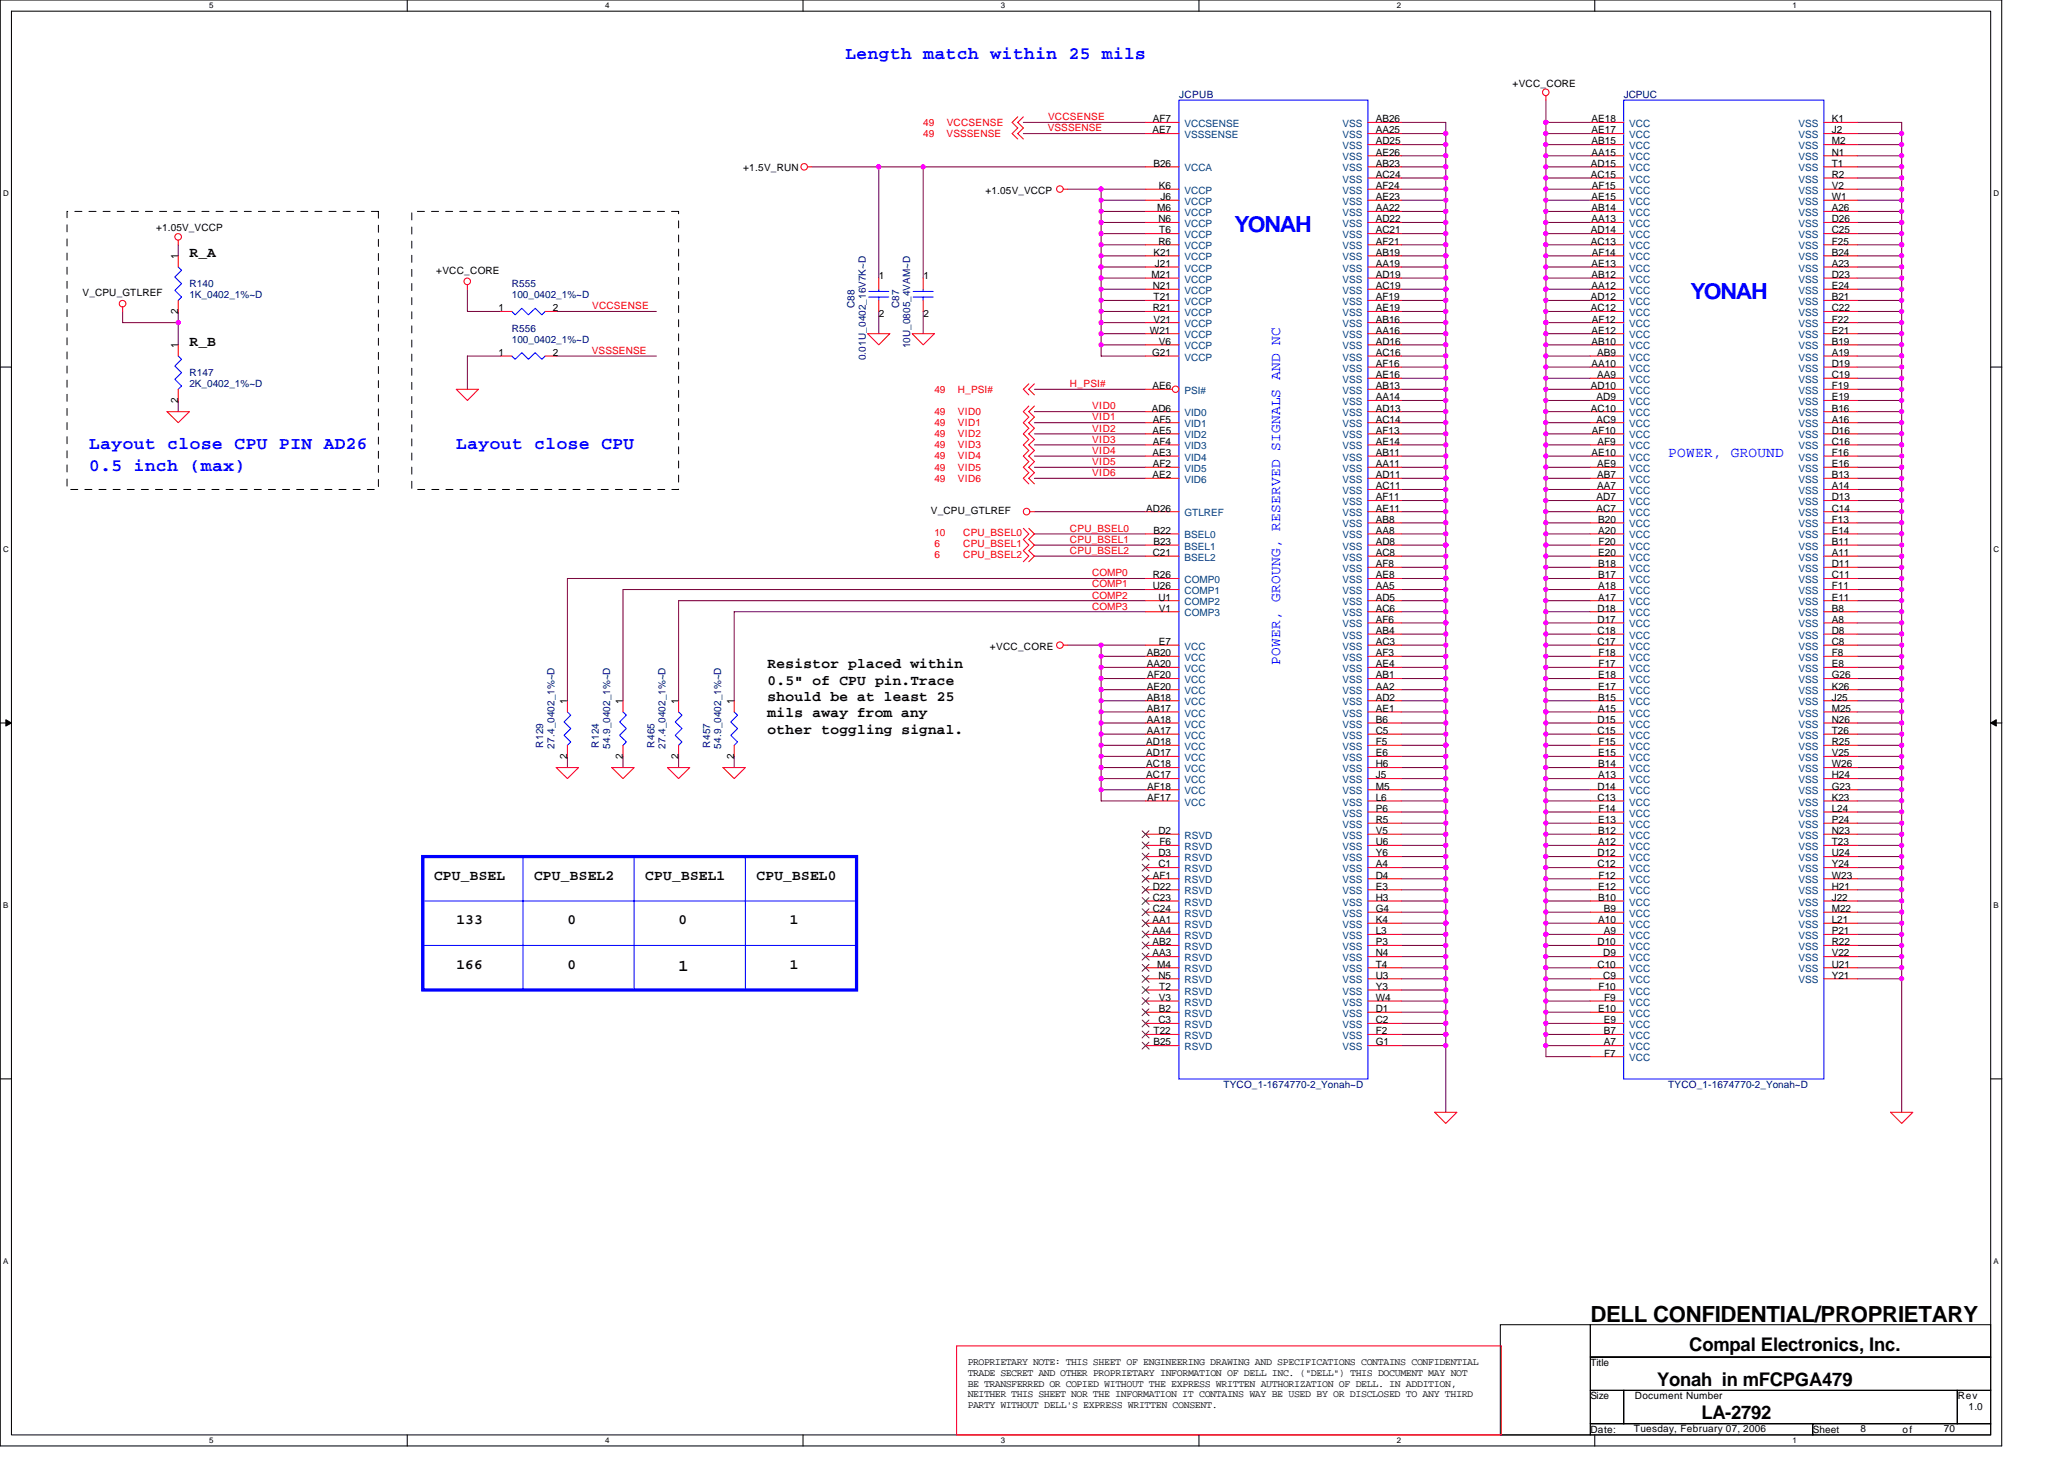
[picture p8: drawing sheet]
<svg xmlns="http://www.w3.org/2000/svg" width="297mm" height="210mm" viewBox="0 0 297 210" stroke-linecap="round" stroke-linejoin="round" font-family="sans-serif">
<defs><g id="words">
<g font-size="3.2" fill="#00f">
<text x="177.7" y="33.4">YONAH</text>
<text x="243.3" y="43">YONAH</text>
</g>
<text font-size="3.2" x="228.9" y="190.2">DELL CONFIDENTIAL/PROPRIETARY</text>
<g font-size="2.7">
<text x="243.1" y="194.4">Compal Electronics, Inc.</text>
<text x="238.5" y="199.3">Yonah in mFCPGA479</text>
<text x="244.9" y="204.2">LA-2792</text>
</g>
<g font-size="2.5" fill="#00f">
<text x="121.7" y="8.6">Length match within 25 mils</text>
<text x="12.8" y="64.6">Layout close CPU PIN AD26</text>
<text x="65.7" y="64.6">Layout close CPU</text>
<text x="12.8" y="67.8">0.5 inch (max)</text>
</g>
<text font-size="2.4" x="97.7" y="139.6">1</text>
<g font-size="2.1">
<text x="27.3" y="37">R_A</text>
<text x="27.3" y="49.7">R_B</text>
<text x="110.5" y="96.2">Resistor placed within</text>
<text x="110.5" y="98.5">0.5&quot; of CPU pin.Trace</text>
<text x="110.5" y="100.9">should be at least 25</text>
<text x="110.5" y="103.2">mils away from any</text>
<text x="110.5" y="105.6">other toggling signal.</text>
<text x="62.5" y="126.6">CPU_BSEL</text>
<text x="76.9" y="126.6">CPU_BSEL2</text>
<text x="92.9" y="126.6">CPU_BSEL1</text>
<text x="108.9" y="126.6">CPU_BSEL0</text>
<text x="65.7" y="133">133</text>
<text x="81.7" y="133">0</text>
<text x="97.7" y="133">0</text>
<text x="113.7" y="133">1</text>
<text x="65.7" y="139.4">166</text>
<text x="81.7" y="139.4">0</text>
<text x="113.7" y="139.4">1</text>
</g>
<g font-size="2.1" fill="#00f">
<text x="240.1" y="65.7">POWER, GROUND</text>
<text x="184.3" y="95.7" transform="rotate(-90 184.3 95.7)">POWER, GROUNG, RESERVED SIGNALS AND NC</text>
</g>
<g font-size="1.4" fill="#f00">
<text x="150.8" y="17.3">VCCSENSE</text>
<text x="132.9" y="19.7">49</text>
<text x="132.9" y="18.1">49</text>
<text x="136.2" y="19.7">VSSSENSE</text>
<text x="136.2" y="18.1">VCCSENSE</text>
<text x="150.8" y="18.9">VSSSENSE</text>
<text x="85.2" y="44.5">VCCSENSE</text>
<text x="85.2" y="50.9">VSSSENSE</text>
<text x="134.5" y="56.5">49</text>
<text x="134.5" y="59.7">49</text>
<text x="137.8" y="56.5">H_PSI#</text>
<text x="137.8" y="59.7">VID0</text>
<text x="154" y="55.7">H_PSI#</text>
<text x="157.2" y="58.9">VID0</text>
<text x="134.5" y="61.3">49</text>
<text x="134.5" y="62.9">49</text>
<text x="134.5" y="64.5">49</text>
<text x="137.8" y="61.3">VID1</text>
<text x="137.8" y="62.9">VID2</text>
<text x="137.8" y="64.5">VID3</text>
<text x="157.2" y="60.5">VID1</text>
<text x="157.2" y="63.7">VID3</text>
<text x="157.2" y="65.3">VID4</text>
<text x="157.2" y="62.1">VID2</text>
<text x="134.5" y="66.1">49</text>
<text x="134.5" y="67.7">49</text>
<text x="134.5" y="69.3">49</text>
<text x="137.8" y="66.1">VID4</text>
<text x="137.8" y="67.7">VID5</text>
<text x="137.8" y="69.3">VID6</text>
<text x="157.2" y="66.9">VID5</text>
<text x="157.2" y="68.5">VID6</text>
<text x="134.5" y="77.2">10</text>
<text x="138.6" y="77.2">CPU_BSEL0</text>
<text x="154" y="76.5">CPU_BSEL0</text>
<text x="134.5" y="78.7">6</text>
<text x="134.5" y="80.3">6</text>
<text x="138.6" y="78.7">CPU_BSEL1</text>
<text x="138.6" y="80.3">CPU_BSEL2</text>
<text x="154" y="78.1">CPU_BSEL1</text>
<text x="154" y="79.7">CPU_BSEL2</text>
<text x="157.2" y="82.9">COMP0</text>
<text x="157.2" y="87.7">COMP3</text>
<text x="157.2" y="86.1">COMP2</text>
<text x="157.2" y="84.5">COMP1</text>
</g>
<g font-size="1.4">
<text x="165.9" y="17.6">AF7</text>
<text x="198" y="17.6">AB26</text>
<text x="217.7" y="12.5">+VCC_CORE</text>
<text x="229" y="17.6">AE18</text>
<text x="263.6" y="17.6">K1</text>
<text x="165.8" y="19.2">AE7</text>
<text x="166" y="24">B26</text>
<text x="198" y="19.2">AA25</text>
<text x="198" y="20.8">AD25</text>
<text x="198" y="22.4">AE26</text>
<text x="198" y="24">AB23</text>
<text x="229" y="24">AD15</text>
<text x="229" y="19.2">AE17</text>
<text x="229" y="20.8">AB15</text>
<text x="229" y="22.4">AA15</text>
<text x="263.6" y="19.2">J2</text>
<text x="263.6" y="20.8">M2</text>
<text x="263.6" y="22.4">N1</text>
<text x="263.6" y="24">T1</text>
<text x="106.9" y="24.7">+1.5V_RUN</text>
<text x="141.8" y="27.9">+1.05V_VCCP</text>
<text x="166.8" y="27.2">K6</text>
<text x="167" y="28.8">J6</text>
<text x="198" y="25.6">AC24</text>
<text x="198" y="27.2">AF24</text>
<text x="198" y="28.8">AE23</text>
<text x="229" y="25.6">AC15</text>
<text x="229" y="28.8">AE15</text>
<text x="229.1" y="27.2">AF15</text>
<text x="263.6" y="25.6">R2</text>
<text x="263.6" y="27.2">V2</text>
<text x="263.6" y="28.8">W1</text>
<text x="22.5" y="33.3">+1.05V_VCCP</text>
<text x="166.5" y="30.4">M6</text>
<text x="166.7" y="32">N6</text>
<text x="166.7" y="35.2">R6</text>
<text x="166.8" y="33.6">T6</text>
<text x="198" y="30.4">AA22</text>
<text x="198" y="32">AD22</text>
<text x="198" y="33.6">AC21</text>
<text x="198" y="35.2">AF21</text>
<text x="229" y="33.6">AD14</text>
<text x="229" y="35.2">AC13</text>
<text x="229" y="30.4">AB14</text>
<text x="229" y="32">AA13</text>
<text x="263.6" y="30.4">A26</text>
<text x="263.6" y="32">D26</text>
<text x="263.6" y="33.6">C25</text>
<text x="263.6" y="35.2">F25</text>
<text x="25.6" y="37.3" transform="rotate(-90 25.6 37.3)">1</text>
<text x="62.8" y="39.4">+VCC_CORE</text>
<text x="126.5" y="40.2">1</text>
<text x="132.9" y="40.2">1</text>
<text x="165.7" y="40">M21</text>
<text x="165.9" y="41.6">N21</text>
<text x="166" y="36.8">K21</text>
<text x="166.2" y="38.4">J21</text>
<text x="198" y="36.8">AB19</text>
<text x="198" y="38.4">AA19</text>
<text x="198" y="40">AD19</text>
<text x="198" y="41.6">AC19</text>
<text x="229" y="38.4">AE13</text>
<text x="229" y="40">AB12</text>
<text x="229" y="41.6">AA12</text>
<text x="229.1" y="36.8">AF14</text>
<text x="263.6" y="36.8">B24</text>
<text x="263.6" y="38.4">A23</text>
<text x="263.6" y="40">D23</text>
<text x="263.6" y="41.6">E24</text>
<text x="11.9" y="42.6">V_CPU_GTLREF</text>
<text x="25.6" y="45.1" transform="rotate(-90 25.6 45.1)">2</text>
<text x="71.7" y="44.8">1</text>
<text x="79.6" y="44.8">2</text>
<text x="126.5" y="45.6">2</text>
<text x="132.9" y="45.6">2</text>
<text x="165.5" y="48">W21</text>
<text x="165.9" y="44.8">R21</text>
<text x="166" y="46.4">V21</text>
<text x="166" y="43.2">T21</text>
<text x="198" y="43.2">AF19</text>
<text x="198" y="44.8">AE19</text>
<text x="198" y="46.4">AB16</text>
<text x="198" y="48">AA16</text>
<text x="229" y="43.2">AD12</text>
<text x="229" y="44.8">AC12</text>
<text x="229" y="48">AE12</text>
<text x="229.1" y="46.4">AF12</text>
<text x="263.6" y="43.2">B21</text>
<text x="263.6" y="44.8">C22</text>
<text x="263.6" y="46.4">F22</text>
<text x="263.6" y="48">E21</text>
<text x="25.6" y="50.1" transform="rotate(-90 25.6 50.1)">1</text>
<text x="71.7" y="51.2">1</text>
<text x="79.6" y="51.2">2</text>
<text x="165.8" y="51.2">G21</text>
<text x="166.8" y="49.6">V6</text>
<text x="198" y="49.6">AD16</text>
<text x="198" y="51.2">AC16</text>
<text x="198" y="52.8">AF16</text>
<text x="229" y="49.6">AB10</text>
<text x="229" y="52.8">AA10</text>
<text x="229.8" y="51.2">AB9</text>
<text x="263.6" y="49.6">B19</text>
<text x="263.6" y="51.2">A19</text>
<text x="263.6" y="52.8">D19</text>
<text x="25.6" y="57.9" transform="rotate(-90 25.6 57.9)">2</text>
<text x="165.8" y="59.2">AD6</text>
<text x="165.8" y="56">AE6</text>
<text x="198" y="54.4">AE16</text>
<text x="198" y="56">AB13</text>
<text x="198" y="57.6">AA14</text>
<text x="198" y="59.2">AD13</text>
<text x="229" y="56">AD10</text>
<text x="229" y="59.2">AC10</text>
<text x="229.8" y="57.6">AD9</text>
<text x="229.8" y="54.4">AA9</text>
<text x="263.6" y="54.4">C19</text>
<text x="263.6" y="56">F19</text>
<text x="263.6" y="57.6">E19</text>
<text x="263.6" y="59.2">B16</text>
<text x="165.8" y="62.4">AE5</text>
<text x="165.8" y="65.6">AE3</text>
<text x="165.9" y="60.8">AF5</text>
<text x="165.9" y="64">AF4</text>
<text x="198" y="60.8">AC14</text>
<text x="198" y="62.4">AF13</text>
<text x="198" y="64">AE14</text>
<text x="198" y="65.6">AB11</text>
<text x="229" y="65.6">AE10</text>
<text x="229.1" y="62.4">AF10</text>
<text x="229.8" y="60.8">AC9</text>
<text x="229.9" y="64">AF9</text>
<text x="263.6" y="60.8">A16</text>
<text x="263.6" y="62.4">D16</text>
<text x="263.6" y="64">C16</text>
<text x="263.6" y="65.6">F16</text>
<text x="165.8" y="68.8">AE2</text>
<text x="165.9" y="67.2">AF2</text>
<text x="198" y="67.2">AA11</text>
<text x="198" y="68.8">AD11</text>
<text x="198" y="70.4">AC11</text>
<text x="198" y="72">AF11</text>
<text x="229.8" y="72">AD7</text>
<text x="229.8" y="67.2">AE9</text>
<text x="229.8" y="68.8">AB7</text>
<text x="229.8" y="70.4">AA7</text>
<text x="263.6" y="67.2">E16</text>
<text x="263.6" y="68.8">B13</text>
<text x="263.6" y="70.4">A14</text>
<text x="263.6" y="72">D13</text>
<text x="134" y="74">V_CPU_GTLREF</text>
<text x="164.9" y="73.6">AD26</text>
<text x="166" y="76.8">B22</text>
<text x="198" y="73.6">AE11</text>
<text x="198" y="75.2">AB8</text>
<text x="198" y="76.8">AA8</text>
<text x="229.8" y="73.6">AC7</text>
<text x="230" y="75.2">B20</text>
<text x="230" y="76.8">A20</text>
<text x="263.6" y="73.6">C14</text>
<text x="263.6" y="75.2">F13</text>
<text x="263.6" y="76.8">E14</text>
<text x="165.9" y="80">C21</text>
<text x="165.9" y="83.2">R26</text>
<text x="166" y="78.4">B23</text>
<text x="198" y="78.4">AD8</text>
<text x="198" y="80">AC8</text>
<text x="198" y="81.6">AF8</text>
<text x="198" y="83.2">AE8</text>
<text x="230" y="80">E20</text>
<text x="230" y="81.6">B18</text>
<text x="230" y="83.2">B17</text>
<text x="230.1" y="78.4">F20</text>
<text x="263.6" y="78.4">B11</text>
<text x="263.6" y="80">A11</text>
<text x="263.6" y="81.6">D11</text>
<text x="263.6" y="83.2">C11</text>
<text x="165.9" y="84.8">U26</text>
<text x="166.7" y="86.4">U1</text>
<text x="166.8" y="88">V1</text>
<text x="198" y="84.8">AA5</text>
<text x="198" y="86.4">AD5</text>
<text x="198" y="88">AC6</text>
<text x="198" y="89.6">AF6</text>
<text x="229.9" y="88">D18</text>
<text x="229.9" y="89.6">D17</text>
<text x="230" y="84.8">A18</text>
<text x="230" y="86.4">A17</text>
<text x="263.6" y="84.8">F11</text>
<text x="263.6" y="86.4">E11</text>
<text x="263.6" y="88">B8</text>
<text x="263.6" y="89.6">A8</text>
<text x="142.5" y="93.5">+VCC_CORE</text>
<text x="165" y="94.4">AB20</text>
<text x="165" y="96">AA20</text>
<text x="166.8" y="92.8">E7</text>
<text x="198" y="91.2">AB4</text>
<text x="198" y="92.8">AC3</text>
<text x="198" y="94.4">AF3</text>
<text x="198" y="96">AE4</text>
<text x="229.9" y="91.2">C18</text>
<text x="229.9" y="92.8">C17</text>
<text x="230.1" y="94.4">F18</text>
<text x="230.1" y="96">F17</text>
<text x="263.6" y="91.2">D8</text>
<text x="263.6" y="92.8">C8</text>
<text x="263.6" y="94.4">F8</text>
<text x="263.6" y="96">E8</text>
<text x="81.6" y="101.3" transform="rotate(-90 81.6 101.3)">1</text>
<text x="89.6" y="101.3" transform="rotate(-90 89.6 101.3)">1</text>
<text x="97.6" y="101.3" transform="rotate(-90 97.6 101.3)">1</text>
<text x="105.6" y="101.3" transform="rotate(-90 105.6 101.3)">1</text>
<text x="165" y="99.2">AE20</text>
<text x="165" y="100.8">AB18</text>
<text x="165.1" y="97.6">AF20</text>
<text x="198" y="97.6">AB1</text>
<text x="198" y="99.2">AA2</text>
<text x="198" y="100.8">AD2</text>
<text x="230" y="97.6">E18</text>
<text x="230" y="99.2">E17</text>
<text x="230" y="100.8">B15</text>
<text x="263.6" y="97.6">G26</text>
<text x="263.6" y="99.2">K26</text>
<text x="263.6" y="100.8">J25</text>
<text x="164.9" y="107.2">AD18</text>
<text x="165" y="102.4">AB17</text>
<text x="165" y="104">AA18</text>
<text x="165" y="105.6">AA17</text>
<text x="198" y="102.4">AE1</text>
<text x="198" y="104">B6</text>
<text x="198" y="105.6">C5</text>
<text x="198" y="107.2">F5</text>
<text x="229.9" y="104">D15</text>
<text x="229.9" y="105.6">C15</text>
<text x="230" y="102.4">A15</text>
<text x="230.1" y="107.2">F15</text>
<text x="263.6" y="102.4">M25</text>
<text x="263.6" y="104">N26</text>
<text x="263.6" y="105.6">T26</text>
<text x="263.6" y="107.2">R25</text>
<text x="81.6" y="109.2" transform="rotate(-90 81.6 109.2)">2</text>
<text x="89.6" y="109.2" transform="rotate(-90 89.6 109.2)">2</text>
<text x="97.6" y="109.2" transform="rotate(-90 97.6 109.2)">2</text>
<text x="105.6" y="109.2" transform="rotate(-90 105.6 109.2)">2</text>
<text x="164.9" y="108.8">AD17</text>
<text x="164.9" y="110.4">AC18</text>
<text x="164.9" y="112">AC17</text>
<text x="165.1" y="113.6">AF18</text>
<text x="198" y="108.8">E6</text>
<text x="198" y="110.4">H6</text>
<text x="198" y="112">J5</text>
<text x="198" y="113.6">M5</text>
<text x="229.9" y="113.6">D14</text>
<text x="230" y="108.8">E15</text>
<text x="230" y="110.4">B14</text>
<text x="230" y="112">A13</text>
<text x="263.6" y="108.8">V25</text>
<text x="263.6" y="110.4">W26</text>
<text x="263.6" y="112">H24</text>
<text x="263.6" y="113.6">G23</text>
<text x="165.1" y="115.2">AF17</text>
<text x="166.7" y="120">D2</text>
<text x="198" y="115.2">L6</text>
<text x="198" y="116.8">P6</text>
<text x="198" y="118.4">R5</text>
<text x="198" y="120">V5</text>
<text x="229.9" y="115.2">C13</text>
<text x="230" y="118.4">E13</text>
<text x="230" y="120">B12</text>
<text x="230.1" y="116.8">F14</text>
<text x="263.6" y="115.2">K23</text>
<text x="263.6" y="116.8">L24</text>
<text x="263.6" y="118.4">P24</text>
<text x="263.6" y="120">N23</text>
<text x="166.7" y="123.2">D3</text>
<text x="166.7" y="124.8">C1</text>
<text x="166.9" y="121.6">F6</text>
<text x="198" y="121.6">U6</text>
<text x="198" y="123.2">Y6</text>
<text x="198" y="124.8">A4</text>
<text x="229.9" y="123.2">D12</text>
<text x="229.9" y="124.8">C12</text>
<text x="230" y="121.6">A12</text>
<text x="263.6" y="121.6">T23</text>
<text x="263.6" y="123.2">U24</text>
<text x="263.6" y="124.8">Y24</text>
<text x="165.9" y="129.6">C23</text>
<text x="165.9" y="131.2">C24</text>
<text x="165.9" y="126.4">AF1</text>
<text x="165.9" y="128">D22</text>
<text x="198" y="126.4">D4</text>
<text x="198" y="128">E3</text>
<text x="198" y="129.6">H3</text>
<text x="198" y="131.2">G4</text>
<text x="230" y="128">E12</text>
<text x="230" y="129.6">B10</text>
<text x="230.1" y="126.4">F12</text>
<text x="230.8" y="131.2">B9</text>
<text x="263.6" y="126.4">W23</text>
<text x="263.6" y="128">H21</text>
<text x="263.6" y="129.6">J22</text>
<text x="263.6" y="131.2">M22</text>
<text x="165.8" y="132.8">AA1</text>
<text x="165.8" y="134.4">AA4</text>
<text x="165.8" y="136">AB2</text>
<text x="165.8" y="137.6">AA3</text>
<text x="198" y="132.8">K4</text>
<text x="198" y="134.4">L3</text>
<text x="198" y="136">P3</text>
<text x="198" y="137.6">N4</text>
<text x="229.9" y="136">D10</text>
<text x="230" y="132.8">A10</text>
<text x="230.7" y="137.6">D9</text>
<text x="230.8" y="134.4">A9</text>
<text x="263.6" y="132.8">L21</text>
<text x="263.6" y="134.4">P21</text>
<text x="263.6" y="136">R22</text>
<text x="263.6" y="137.6">V22</text>
<text x="166.5" y="139.2">M4</text>
<text x="166.7" y="140.8">N5</text>
<text x="166.8" y="144">V3</text>
<text x="166.8" y="142.4">T2</text>
<text x="198" y="139.2">T4</text>
<text x="198" y="140.8">U3</text>
<text x="198" y="142.4">Y3</text>
<text x="198" y="144">W4</text>
<text x="229.9" y="139.2">C10</text>
<text x="230.1" y="142.4">F10</text>
<text x="230.7" y="140.8">C9</text>
<text x="230.9" y="144">F9</text>
<text x="263.6" y="139.2">U21</text>
<text x="263.6" y="140.8">Y21</text>
<text x="166" y="148.8">T22</text>
<text x="166.7" y="147.2">C3</text>
<text x="166.8" y="145.6">B2</text>
<text x="198" y="145.6">D1</text>
<text x="198" y="147.2">C2</text>
<text x="198" y="148.8">F2</text>
<text x="230" y="145.6">E10</text>
<text x="230.8" y="147.2">E9</text>
<text x="230.8" y="148.8">B7</text>
<text x="166" y="150.4">B25</text>
<text x="198" y="150.4">G1</text>
<text x="230.8" y="150.4">A7</text>
<text x="230.9" y="152">F7</text>
<text x="139.3" y="196.4">PROPRIETARY NOTE: THIS SHEET OF ENGINEERING DRAWING AND SPECIFICATIONS CONTAINS CONFIDENTIAL</text>
<text x="139.3" y="197.9">TRADE SECRET AND OTHER PROPRIETARY INFORMATION OF DELL INC. (&quot;DELL&quot;) THIS DOCUMENT MAY NOT</text>
<text x="228.9" y="196.5">Title</text>
<text x="139.3" y="199.5">BE TRANSFERRED OR COPIED WITHOUT THE EXPRESS WRITTEN AUTHORIZATION OF DELL. IN ADDITION,</text>
<text x="139.3" y="201">NEITHER THIS SHEET NOR THE INFORMATION IT CONTAINS WAY BE USED BY OR DISCLOSED TO ANY THIRD</text>
<text x="139.3" y="202.6">PARTY WITHOUT DELL'S EXPRESS WRITTEN CONSENT.</text>
<text x="228.9" y="201.3">Size</text>
<text x="235.3" y="201.3">Document Number</text>
<text x="281.7" y="201.3">Rev</text>
<text x="283.3" y="202.9">1.0</text>
<text x="228.9" y="206.1">Date:</text>
<text x="235.1" y="206">Tuesday, February 07, 2006</text>
<text x="260.9" y="206.1">Sheet</text>
<text x="267.8" y="206">8</text>
<text x="273.8" y="206.1">of</text>
<text x="279.8" y="206">70</text>
</g>
<g font-size="1.4" fill="#000080">
<text x="169.7" y="14.1">JCPUB</text>
<text x="233.7" y="14.1">JCPUC</text>
<text x="27.3" y="41.3">R140</text>
<text x="73.7" y="41.3">R555</text>
<text x="27.3" y="42.9">1K_0402_1%~D</text>
<text x="73.7" y="42.9">100_0402_1%~D</text>
<text x="73.7" y="47.7">R556</text>
<text x="123" y="44.3" transform="rotate(-90 123 44.3)">C88</text>
<text x="129.4" y="44.3" transform="rotate(-90 129.4 44.3)">C87</text>
<text x="73.7" y="49.3">100_0402_1%~D</text>
<text x="124.6" y="51.9" transform="rotate(-90 124.6 51.9)">0.01U_0402_16V7K~D</text>
<text x="131" y="50.1" transform="rotate(-90 131 50.1)">10U_0805_4VAM~D</text>
<text x="27.3" y="54.1">R147</text>
<text x="27.3" y="55.7">2K_0402_1%~D</text>
<text x="78.2" y="107.5" transform="rotate(-90 78.2 107.5)">R129</text>
<text x="79.8" y="107.7" transform="rotate(-90 79.8 107.7)">27.4_0402_1%~D</text>
<text x="86.2" y="107.5" transform="rotate(-90 86.2 107.5)">R124</text>
<text x="87.8" y="107.7" transform="rotate(-90 87.8 107.7)">54.9_0402_1%~D</text>
<text x="94.2" y="107.5" transform="rotate(-90 94.2 107.5)">R465</text>
<text x="95.8" y="107.7" transform="rotate(-90 95.8 107.7)">27.4_0402_1%~D</text>
<text x="102.2" y="107.5" transform="rotate(-90 102.2 107.5)">R457</text>
<text x="103.8" y="107.7" transform="rotate(-90 103.8 107.7)">54.9_0402_1%~D</text>
<text x="176.1" y="156.5">TYCO_1-1674770-2_Yonah~D</text>
<text x="240.1" y="156.5">TYCO_1-1674770-2_Yonah~D</text>
</g>
<g font-size="1.4" fill="#004080">
<text x="170.5" y="18.3">VCCSENSE</text>
<text x="170.5" y="19.9">VSSSENSE</text>
<text x="193.2" y="18.3">VSS</text>
<text x="193.2" y="19.9">VSS</text>
<text x="193.2" y="21.5">VSS</text>
<text x="193.2" y="23.1">VSS</text>
<text x="234.5" y="18.3">VCC</text>
<text x="234.5" y="19.9">VCC</text>
<text x="234.5" y="21.5">VCC</text>
<text x="234.5" y="23.1">VCC</text>
<text x="258.8" y="18.3">VSS</text>
<text x="258.8" y="19.9">VSS</text>
<text x="258.8" y="21.5">VSS</text>
<text x="258.8" y="23.1">VSS</text>
<text x="170.5" y="24.7">VCCA</text>
<text x="170.5" y="27.9">VCCP</text>
<text x="170.5" y="29.5">VCCP</text>
<text x="193.2" y="24.7">VSS</text>
<text x="193.2" y="26.3">VSS</text>
<text x="193.2" y="27.9">VSS</text>
<text x="193.2" y="29.5">VSS</text>
<text x="234.5" y="24.7">VCC</text>
<text x="234.5" y="26.3">VCC</text>
<text x="234.5" y="27.9">VCC</text>
<text x="234.5" y="29.5">VCC</text>
<text x="258.8" y="24.7">VSS</text>
<text x="258.8" y="26.3">VSS</text>
<text x="258.8" y="27.9">VSS</text>
<text x="258.8" y="29.5">VSS</text>
<text x="170.5" y="31.1">VCCP</text>
<text x="170.5" y="32.7">VCCP</text>
<text x="170.5" y="34.3">VCCP</text>
<text x="170.5" y="35.9">VCCP</text>
<text x="193.2" y="31.1">VSS</text>
<text x="193.2" y="32.7">VSS</text>
<text x="193.2" y="34.3">VSS</text>
<text x="193.2" y="35.9">VSS</text>
<text x="234.5" y="31.1">VCC</text>
<text x="234.5" y="32.7">VCC</text>
<text x="234.5" y="34.3">VCC</text>
<text x="234.5" y="35.9">VCC</text>
<text x="258.8" y="31.1">VSS</text>
<text x="258.8" y="32.7">VSS</text>
<text x="258.8" y="34.3">VSS</text>
<text x="258.8" y="35.9">VSS</text>
<text x="170.5" y="37.5">VCCP</text>
<text x="170.5" y="39.1">VCCP</text>
<text x="170.5" y="40.7">VCCP</text>
<text x="193.2" y="37.5">VSS</text>
<text x="193.2" y="39.1">VSS</text>
<text x="193.2" y="40.7">VSS</text>
<text x="234.5" y="37.5">VCC</text>
<text x="234.5" y="39.1">VCC</text>
<text x="234.5" y="40.7">VCC</text>
<text x="258.8" y="37.5">VSS</text>
<text x="258.8" y="39.1">VSS</text>
<text x="258.8" y="40.7">VSS</text>
<text x="170.5" y="42.3">VCCP</text>
<text x="170.5" y="43.9">VCCP</text>
<text x="170.5" y="45.5">VCCP</text>
<text x="170.5" y="47.1">VCCP</text>
<text x="193.2" y="42.3">VSS</text>
<text x="193.2" y="43.9">VSS</text>
<text x="193.2" y="45.5">VSS</text>
<text x="193.2" y="47.1">VSS</text>
<text x="234.5" y="42.3">VCC</text>
<text x="234.5" y="43.9">VCC</text>
<text x="234.5" y="45.5">VCC</text>
<text x="234.5" y="47.1">VCC</text>
<text x="258.8" y="42.3">VSS</text>
<text x="258.8" y="43.9">VSS</text>
<text x="258.8" y="45.5">VSS</text>
<text x="258.8" y="47.1">VSS</text>
<text x="170.5" y="48.7">VCCP</text>
<text x="170.5" y="50.3">VCCP</text>
<text x="170.5" y="51.9">VCCP</text>
<text x="193.2" y="48.7">VSS</text>
<text x="193.2" y="50.3">VSS</text>
<text x="193.2" y="51.9">VSS</text>
<text x="193.2" y="53.5">VSS</text>
<text x="234.5" y="48.7">VCC</text>
<text x="234.5" y="50.3">VCC</text>
<text x="234.5" y="51.9">VCC</text>
<text x="234.5" y="53.5">VCC</text>
<text x="258.8" y="48.7">VSS</text>
<text x="258.8" y="50.3">VSS</text>
<text x="258.8" y="51.9">VSS</text>
<text x="258.8" y="53.5">VSS</text>
<text x="170.5" y="56.7">PSI#</text>
<text x="170.5" y="59.9">VID0</text>
<text x="193.2" y="55.1">VSS</text>
<text x="193.2" y="56.7">VSS</text>
<text x="193.2" y="58.3">VSS</text>
<text x="193.2" y="59.9">VSS</text>
<text x="234.5" y="55.1">VCC</text>
<text x="234.5" y="56.7">VCC</text>
<text x="234.5" y="58.3">VCC</text>
<text x="234.5" y="59.9">VCC</text>
<text x="258.8" y="55.1">VSS</text>
<text x="258.8" y="56.7">VSS</text>
<text x="258.8" y="58.3">VSS</text>
<text x="258.8" y="59.9">VSS</text>
<text x="170.5" y="61.5">VID1</text>
<text x="170.5" y="63.1">VID2</text>
<text x="170.5" y="64.7">VID3</text>
<text x="193.2" y="61.5">VSS</text>
<text x="193.2" y="63.1">VSS</text>
<text x="193.2" y="64.7">VSS</text>
<text x="234.5" y="61.5">VCC</text>
<text x="234.5" y="63.1">VCC</text>
<text x="234.5" y="64.7">VCC</text>
<text x="258.8" y="61.5">VSS</text>
<text x="258.8" y="63.1">VSS</text>
<text x="258.8" y="64.7">VSS</text>
<text x="170.5" y="66.3">VID4</text>
<text x="170.5" y="67.9">VID5</text>
<text x="170.5" y="69.5">VID6</text>
<text x="193.2" y="66.3">VSS</text>
<text x="193.2" y="67.9">VSS</text>
<text x="193.2" y="69.5">VSS</text>
<text x="193.2" y="71.1">VSS</text>
<text x="234.5" y="66.3">VCC</text>
<text x="234.5" y="67.9">VCC</text>
<text x="234.5" y="69.5">VCC</text>
<text x="234.5" y="71.1">VCC</text>
<text x="258.8" y="66.3">VSS</text>
<text x="258.8" y="67.9">VSS</text>
<text x="258.8" y="69.5">VSS</text>
<text x="258.8" y="71.1">VSS</text>
<text x="170.5" y="74.3">GTLREF</text>
<text x="170.5" y="77.5">BSEL0</text>
<text x="193.2" y="72.7">VSS</text>
<text x="193.2" y="74.3">VSS</text>
<text x="193.2" y="75.9">VSS</text>
<text x="193.2" y="77.5">VSS</text>
<text x="234.5" y="72.7">VCC</text>
<text x="234.5" y="74.3">VCC</text>
<text x="234.5" y="75.9">VCC</text>
<text x="234.5" y="77.5">VCC</text>
<text x="258.8" y="72.7">VSS</text>
<text x="258.8" y="74.3">VSS</text>
<text x="258.8" y="75.9">VSS</text>
<text x="258.8" y="77.5">VSS</text>
<text x="170.5" y="79.1">BSEL1</text>
<text x="170.5" y="80.7">BSEL2</text>
<text x="170.5" y="83.9">COMP0</text>
<text x="193.2" y="79.1">VSS</text>
<text x="193.2" y="80.7">VSS</text>
<text x="193.2" y="82.3">VSS</text>
<text x="193.2" y="83.9">VSS</text>
<text x="234.5" y="79.1">VCC</text>
<text x="234.5" y="80.7">VCC</text>
<text x="234.5" y="82.3">VCC</text>
<text x="234.5" y="83.9">VCC</text>
<text x="258.8" y="79.1">VSS</text>
<text x="258.8" y="80.7">VSS</text>
<text x="258.8" y="82.3">VSS</text>
<text x="258.8" y="83.9">VSS</text>
<text x="170.5" y="85.5">COMP1</text>
<text x="170.5" y="87.1">COMP2</text>
<text x="170.5" y="88.7">COMP3</text>
<text x="193.2" y="85.5">VSS</text>
<text x="193.2" y="87.1">VSS</text>
<text x="193.2" y="88.7">VSS</text>
<text x="234.5" y="85.5">VCC</text>
<text x="234.5" y="87.1">VCC</text>
<text x="234.5" y="88.7">VCC</text>
<text x="258.8" y="85.5">VSS</text>
<text x="258.8" y="87.1">VSS</text>
<text x="258.8" y="88.7">VSS</text>
<text x="170.5" y="95.1">VCC</text>
<text x="170.5" y="93.5">VCC</text>
<text x="193.2" y="90.3">VSS</text>
<text x="193.2" y="91.9">VSS</text>
<text x="193.2" y="93.5">VSS</text>
<text x="193.2" y="95.1">VSS</text>
<text x="234.5" y="90.3">VCC</text>
<text x="234.5" y="91.9">VCC</text>
<text x="234.5" y="93.5">VCC</text>
<text x="234.5" y="95.1">VCC</text>
<text x="258.8" y="90.3">VSS</text>
<text x="258.8" y="91.9">VSS</text>
<text x="258.8" y="93.5">VSS</text>
<text x="258.8" y="95.1">VSS</text>
<text x="170.5" y="96.7">VCC</text>
<text x="170.5" y="98.3">VCC</text>
<text x="170.5" y="99.9">VCC</text>
<text x="170.5" y="101.5">VCC</text>
<text x="193.2" y="96.7">VSS</text>
<text x="193.2" y="98.3">VSS</text>
<text x="193.2" y="99.9">VSS</text>
<text x="193.2" y="101.5">VSS</text>
<text x="234.5" y="96.7">VCC</text>
<text x="234.5" y="98.3">VCC</text>
<text x="234.5" y="99.9">VCC</text>
<text x="234.5" y="101.5">VCC</text>
<text x="258.8" y="96.7">VSS</text>
<text x="258.8" y="98.3">VSS</text>
<text x="258.8" y="99.9">VSS</text>
<text x="258.8" y="101.5">VSS</text>
<text x="170.5" y="103.1">VCC</text>
<text x="170.5" y="104.7">VCC</text>
<text x="170.5" y="106.3">VCC</text>
<text x="170.5" y="107.9">VCC</text>
<text x="193.2" y="103.1">VSS</text>
<text x="193.2" y="104.7">VSS</text>
<text x="193.2" y="106.3">VSS</text>
<text x="193.2" y="107.9">VSS</text>
<text x="234.5" y="103.1">VCC</text>
<text x="234.5" y="104.7">VCC</text>
<text x="234.5" y="106.3">VCC</text>
<text x="234.5" y="107.9">VCC</text>
<text x="258.8" y="103.1">VSS</text>
<text x="258.8" y="104.7">VSS</text>
<text x="258.8" y="106.3">VSS</text>
<text x="258.8" y="107.9">VSS</text>
<text x="170.5" y="109.5">VCC</text>
<text x="170.5" y="111.1">VCC</text>
<text x="170.5" y="112.7">VCC</text>
<text x="193.2" y="109.5">VSS</text>
<text x="193.2" y="111.1">VSS</text>
<text x="193.2" y="112.7">VSS</text>
<text x="234.5" y="109.5">VCC</text>
<text x="234.5" y="111.1">VCC</text>
<text x="234.5" y="112.7">VCC</text>
<text x="258.8" y="109.5">VSS</text>
<text x="258.8" y="111.1">VSS</text>
<text x="258.8" y="112.7">VSS</text>
<text x="170.5" y="114.3">VCC</text>
<text x="170.5" y="115.9">VCC</text>
<text x="193.2" y="114.3">VSS</text>
<text x="193.2" y="115.9">VSS</text>
<text x="193.2" y="117.5">VSS</text>
<text x="193.2" y="119.1">VSS</text>
<text x="234.5" y="114.3">VCC</text>
<text x="234.5" y="115.9">VCC</text>
<text x="234.5" y="117.5">VCC</text>
<text x="234.5" y="119.1">VCC</text>
<text x="258.8" y="114.3">VSS</text>
<text x="258.8" y="115.9">VSS</text>
<text x="258.8" y="117.5">VSS</text>
<text x="258.8" y="119.1">VSS</text>
<text x="170.5" y="120.7">RSVD</text>
<text x="170.5" y="122.3">RSVD</text>
<text x="170.5" y="123.9">RSVD</text>
<text x="170.5" y="125.5">RSVD</text>
<text x="193.2" y="120.7">VSS</text>
<text x="193.2" y="122.3">VSS</text>
<text x="193.2" y="123.9">VSS</text>
<text x="193.2" y="125.5">VSS</text>
<text x="234.5" y="120.7">VCC</text>
<text x="234.5" y="122.3">VCC</text>
<text x="234.5" y="123.9">VCC</text>
<text x="234.5" y="125.5">VCC</text>
<text x="258.8" y="120.7">VSS</text>
<text x="258.8" y="122.3">VSS</text>
<text x="258.8" y="123.9">VSS</text>
<text x="258.8" y="125.5">VSS</text>
<text x="170.5" y="130.3">RSVD</text>
<text x="170.5" y="131.9">RSVD</text>
<text x="170.5" y="127.1">RSVD</text>
<text x="170.5" y="128.7">RSVD</text>
<text x="193.2" y="127.1">VSS</text>
<text x="193.2" y="128.7">VSS</text>
<text x="193.2" y="130.3">VSS</text>
<text x="193.2" y="131.9">VSS</text>
<text x="234.5" y="127.1">VCC</text>
<text x="234.5" y="128.7">VCC</text>
<text x="234.5" y="130.3">VCC</text>
<text x="234.5" y="131.9">VCC</text>
<text x="258.8" y="127.1">VSS</text>
<text x="258.8" y="128.7">VSS</text>
<text x="258.8" y="130.3">VSS</text>
<text x="258.8" y="131.9">VSS</text>
<text x="170.5" y="133.5">RSVD</text>
<text x="170.5" y="135.1">RSVD</text>
<text x="170.5" y="136.7">RSVD</text>
<text x="193.2" y="133.5">VSS</text>
<text x="193.2" y="135.1">VSS</text>
<text x="193.2" y="136.7">VSS</text>
<text x="234.5" y="133.5">VCC</text>
<text x="234.5" y="135.1">VCC</text>
<text x="234.5" y="136.7">VCC</text>
<text x="258.8" y="133.5">VSS</text>
<text x="258.8" y="135.1">VSS</text>
<text x="258.8" y="136.7">VSS</text>
<text x="170.5" y="138.3">RSVD</text>
<text x="170.5" y="139.9">RSVD</text>
<text x="170.5" y="141.5">RSVD</text>
<text x="170.5" y="143.1">RSVD</text>
<text x="193.2" y="138.3">VSS</text>
<text x="193.2" y="139.9">VSS</text>
<text x="193.2" y="141.5">VSS</text>
<text x="193.2" y="143.1">VSS</text>
<text x="234.5" y="138.3">VCC</text>
<text x="234.5" y="139.9">VCC</text>
<text x="234.5" y="141.5">VCC</text>
<text x="234.5" y="143.1">VCC</text>
<text x="258.8" y="138.3">VSS</text>
<text x="258.8" y="139.9">VSS</text>
<text x="258.8" y="141.5">VSS</text>
<text x="170.5" y="149.5">RSVD</text>
<text x="170.5" y="144.7">RSVD</text>
<text x="170.5" y="146.3">RSVD</text>
<text x="170.5" y="147.9">RSVD</text>
<text x="193.2" y="144.7">VSS</text>
<text x="193.2" y="146.3">VSS</text>
<text x="193.2" y="147.9">VSS</text>
<text x="193.2" y="149.5">VSS</text>
<text x="234.5" y="144.7">VCC</text>
<text x="234.5" y="146.3">VCC</text>
<text x="234.5" y="147.9">VCC</text>
<text x="234.5" y="149.5">VCC</text>
<text x="170.5" y="151.1">RSVD</text>
<text x="193.2" y="151.1">VSS</text>
<text x="234.5" y="152.7">VCC</text>
<text x="234.5" y="151.1">VCC</text>
</g>
<g font-size="1.1">
<text x="30.1" y="1.2">5</text>
<text x="87.1" y="1.2">4</text>
<text x="144" y="1.2">3</text>
<text x="201" y="1.2">2</text>
<text x="258" y="1.2">1</text>
<text x=".4" y="28.2">D</text>
<text x="286.9" y="28.2">D</text>
<text x=".4" y="79.4">C</text>
<text x="286.9" y="79.4">C</text>
<text x=".4" y="130.6">B</text>
<text x="286.9" y="130.6">B</text>
<text x=".4" y="181.8">A</text>
<text x="286.9" y="181.8">A</text>
<text x="30.1" y="207.6">5</text>
<text x="87.1" y="207.6">4</text>
<text x="144" y="207.6">3</text>
<text x="201" y="207.6">2</text>
<text x="258" y="207.6">1</text>
</g>
</g></defs>
<path d="M0 0h288.1v208h-288.1zM1.6 1.6h284.9v204.8h-284.9z" fill="none" stroke="#000" stroke-width=".15"/>
<g fill="#fff">
<path d="M30.1 .2h.6v1.2h-.6z"/>
<path d="M30.1 206.6h.6v1.3h-.6z"/>
</g>
<path d="M58.6 0v1.6M58.6 206.4v1.6" fill="none" stroke="#000" stroke-width=".15"/>
<g fill="#fff">
<path d="M87.1 .2h.6v1.2h-.6z"/>
<path d="M87.1 206.6h.6v1.3h-.6z"/>
</g>
<path d="M115.6 0v1.6M115.6 206.4v1.6" fill="none" stroke="#000" stroke-width=".15"/>
<g fill="#fff">
<path d="M144 .2h.6v1.2h-.6z"/>
<path d="M144 206.6h.6v1.3h-.6z"/>
</g>
<path d="M172.5 0v1.6M172.5 206.4v1.6" fill="none" stroke="#000" stroke-width=".15"/>
<g fill="#fff">
<path d="M201 .2h.6v1.2h-.6z"/>
<path d="M201 206.6h.6v1.3h-.6z"/>
</g>
<path d="M229.5 0v1.6M229.5 206.4v1.6" fill="none" stroke="#000" stroke-width=".15"/>
<g fill="#fff">
<path d="M258 .2h.6v1.2h-.6z"/>
<path d="M258 206.6h.6v1.3h-.6z"/>
<path d="M.4 27.2h.8v1.3h-.8z"/>
<path d="M286.9 27.2h.8v1.3h-.8z"/>
<path d="M.4 78.4h.8v1.3h-.8z"/>
<path d="M286.9 78.4h.8v1.3h-.8z"/>
</g>
<path d="M0 52.8h1.6M286.5 52.8h1.6" fill="none" stroke="#000" stroke-width=".15"/>
<g fill="#fff">
<path d="M.4 129.6h.8v1.3h-.8z"/>
<path d="M286.9 129.6h.7v1.3h-.7z"/>
</g>
<path d="M0 104h1.6M286.5 104h1.6" fill="none" stroke="#000" stroke-width=".15"/>
<path d="M.8 103.5l.8 .5-.8 .5zM286.5 104l.8-.5v1z" fill="#000" stroke="#000" stroke-width=".14"/>
<g fill="#fff">
<path d="M.4 180.8h.8v1.3h-.8z"/>
<path d="M286.9 180.8h.7v1.3h-.7z"/>
</g>
<path d="M0 155.2h1.6M286.5 155.2h1.6M215.9 190.6h13v15.8h-13zM228.9 190.6h57.6v4.6h-57.6zM228.9 195.2h57.6v4.8h-57.6zM228.9 204.8h32v1.6h-32zM228.9 200h4.8v4.8h-4.8zM233.7 200h48v4.8h-48zM260.9 204.8h25.6v1.6h-25.6zM281.7 200h4.8v4.8h-4.8z" fill="none" stroke="#000" stroke-width=".15"/>
<g fill="none" stroke="#800040" stroke-width=".15">
<path d="M147.3 19.2h17.6M147.3 17.6h17.6M201.7 17.6h6.4v49.6M201.7 19.2h6.4M222.5 19.2h6.4M222.5 14.4v137.6h6.4M222.5 17.6h6.4M267.3 19.2h6.4M267.3 17.6h6.4v142.4M25.7 35.2v1.6M116.9 24h48M126.5 24v16"/>
<path d="M132.9 24v16M153.7 27.2h4.8v1.6h6.4M158.5 33.6v1.6h6.4M158.5 35.2v1.6h6.4M158.5 28.8v1.6M158.5 32v1.6M158.5 36.8v14.4h6.4M158.5 32h6.4M158.5 38.4h6.4M158.5 33.6h6.4M158.5 27.2h6.4M164.9 30.4h-6.4v1.6"/>
<path d="M201.7 32h6.4M201.7 38.4h6.4M201.7 33.6h6.4M201.7 24h6.4M201.7 36.8h6.4M201.7 20.8h6.4M201.7 27.2h6.4M201.7 25.6h6.4M201.7 30.4h6.4M201.7 35.2h6.4M201.7 28.8h6.4M201.7 22.4h6.4"/>
<path d="M222.5 32h6.4M222.5 38.4h6.4M222.5 33.6h6.4M222.5 24h6.4M222.5 36.8h6.4M222.5 20.8h6.4M222.5 27.2h6.4M222.5 25.6h6.4M222.5 30.4h6.4M222.5 35.2h6.4M222.5 28.8h6.4M222.5 22.4h6.4"/>
<path d="M267.3 32h6.4M267.3 38.4h6.4M267.3 33.6h6.4M267.3 24h6.4M267.3 36.8h6.4M267.3 20.8h6.4M267.3 27.2h6.4M267.3 25.6h6.4M267.3 30.4h6.4M267.3 35.2h6.4M267.3 28.8h6.4M267.3 22.4h6.4"/>
<path d="M17.6 44.8v1.6h8.1M25.7 44.8v4.8M25.7 57.6v1.6M67.3 41.6v3.2h4.7M72 51.2h-4.7v4.8M80 44.8h14.5M80 51.2h14.5M126.5 44.8v3.2M132.9 44.8v3.2M148.9 56h16M148.9 59.2h16M158.5 44.8h6.4"/>
<path d="M158.5 40h6.4M158.5 48h6.4M158.5 49.6h6.4M158.5 46.4h6.4M158.5 41.6h6.4M158.5 43.2h6.4M201.7 44.8h6.4M201.7 40h6.4M201.7 48h6.4M201.7 49.6h6.4M201.7 51.2h6.4M201.7 46.4h6.4"/>
<path d="M201.7 41.6h6.4M201.7 43.2h6.4M201.7 56h6.4M201.7 54.4h6.4M201.7 59.2h6.4M201.7 52.8h6.4M201.7 57.6h6.4M222.5 44.8h6.4M222.5 40h6.4M222.5 48h6.4M222.5 49.6h6.4M222.5 51.2h6.4"/>
<path d="M222.5 46.4h6.4M222.5 41.6h6.4M222.5 43.2h6.4M222.5 56h6.4M222.5 54.4h6.4M222.5 59.2h6.4M222.5 52.8h6.4M222.5 57.6h6.4M267.3 44.8h6.4M267.3 40h6.4M267.3 48h6.4M267.3 49.6h6.4"/>
<path d="M267.3 51.2h6.4M267.3 46.4h6.4M267.3 41.6h6.4M267.3 43.2h6.4M267.3 56h6.4M267.3 54.4h6.4M267.3 59.2h6.4M267.3 52.8h6.4M267.3 57.6h6.4M148.9 73.6h16M148.9 62.4h16M148.9 76.8h16"/>
<path d="M148.9 60.8h16M148.9 68.8h16M148.9 78.4h16M148.9 64h16M148.9 65.6h16M148.9 67.2h16M201.7 67.2h6.4v1.6M201.7 73.6h6.4M201.7 75.2h6.4M201.7 62.4h6.4M201.7 76.8h6.4M201.7 60.8h6.4"/>
<path d="M201.7 68.8h6.4M201.7 78.4h6.4M201.7 64h6.4M201.7 72h6.4M201.7 70.4h6.4M201.7 65.6h6.4M208.1 68.8v44.8M222.5 73.6h6.4M222.5 75.2h6.4M222.5 62.4h6.4M222.5 76.8h6.4M222.5 60.8h6.4"/>
<path d="M222.5 68.8h6.4M222.5 78.4h6.4M222.5 64h6.4M222.5 72h6.4M222.5 70.4h6.4M222.5 65.6h6.4M222.5 67.2h6.4M267.3 73.6h6.4M267.3 75.2h6.4M267.3 62.4h6.4M267.3 76.8h6.4M267.3 60.8h6.4"/>
<path d="M267.3 68.8h6.4M267.3 78.4h6.4M267.3 64h6.4M267.3 72h6.4M267.3 70.4h6.4M267.3 65.6h6.4M267.3 67.2h6.4M148.9 80h16M153.7 92.8h11.2M158.5 92.8v22.4h6.4M158.5 94.4h6.4M158.5 99.2h6.4"/>
<path d="M158.5 96h6.4M158.5 97.6h6.4M164.9 88h-59.2v12.8M164.9 84.8h-75.2v16M164.9 83.2h-83.2v17.6M164.9 86.4h-67.2v14.4M201.7 86.4h6.4M201.7 88h6.4M201.7 80h6.4M201.7 94.4h6.4M201.7 99.2h6.4M201.7 89.6h6.4"/>
<path d="M201.7 96h6.4M201.7 97.6h6.4M201.7 84.8h6.4M201.7 91.2h6.4M201.7 81.6h6.4M201.7 92.8h6.4M201.7 83.2h6.4M222.5 86.4h6.4M222.5 88h6.4M222.5 80h6.4M222.5 94.4h6.4M222.5 99.2h6.4"/>
<path d="M222.5 89.6h6.4M222.5 96h6.4M222.5 97.6h6.4M222.5 84.8h6.4M222.5 91.2h6.4M222.5 81.6h6.4M222.5 92.8h6.4M222.5 83.2h6.4M267.3 86.4h6.4M267.3 88h6.4M267.3 80h6.4M267.3 94.4h6.4"/>
<path d="M267.3 99.2h6.4M267.3 89.6h6.4M267.3 96h6.4M267.3 97.6h6.4M267.3 84.8h6.4M267.3 91.2h6.4M267.3 81.6h6.4M267.3 92.8h6.4M267.3 83.2h6.4M81.7 108.8v1.6M89.7 108.8v1.6M97.7 108.8v1.6"/>
<path d="M105.7 108.8v1.6M158.5 104h6.4M158.5 108.8h6.4M158.5 107.2h6.4M158.5 110.4h6.4M158.5 102.4h6.4M158.5 112h6.4M158.5 100.8h6.4M158.5 105.6h6.4M158.5 113.6h6.4M201.7 113.6h6.4v1.6M201.7 104h6.4"/>
<path d="M201.7 116.8h6.4M201.7 108.8h6.4M201.7 118.4h6.4M201.7 107.2h6.4M201.7 115.2h6.4M201.7 110.4h6.4M201.7 102.4h6.4M201.7 112h6.4M201.7 100.8h6.4M201.7 105.6h6.4M208.1 115.2v44.8M222.5 104h6.4"/>
<path d="M222.5 116.8h6.4M222.5 108.8h6.4M222.5 118.4h6.4M222.5 107.2h6.4M222.5 115.2h6.4M222.5 110.4h6.4M222.5 102.4h6.4M222.5 112h6.4M222.5 100.8h6.4M222.5 105.6h6.4M222.5 113.6h6.4M267.3 104h6.4"/>
<path d="M267.3 116.8h6.4M267.3 108.8h6.4M267.3 118.4h6.4M267.3 107.2h6.4M267.3 115.2h6.4M267.3 110.4h6.4M267.3 102.4h6.4M267.3 112h6.4M267.3 100.8h6.4M267.3 105.6h6.4M267.3 113.6h6.4M201.7 139.2h6.4"/>
<path d="M201.7 132.8h6.4M201.7 137.6h6.4M201.7 121.6h6.4M201.7 136h6.4M201.7 126.4h6.4M201.7 124.8h6.4M201.7 128h6.4M201.7 129.6h6.4M201.7 123.2h6.4M201.7 134.4h6.4M201.7 131.2h6.4M201.7 120h6.4"/>
<path d="M222.5 139.2h6.4M222.5 132.8h6.4M222.5 137.6h6.4M222.5 121.6h6.4M222.5 136h6.4M222.5 126.4h6.4M222.5 124.8h6.4M222.5 128h6.4M222.5 129.6h6.4M222.5 123.2h6.4M222.5 134.4h6.4M222.5 131.2h6.4"/>
<path d="M222.5 120h6.4M267.3 139.2h6.4M267.3 132.8h6.4M267.3 137.6h6.4M267.3 121.6h6.4M267.3 136h6.4M267.3 126.4h6.4M267.3 124.8h6.4M267.3 128h6.4M267.3 129.6h6.4M267.3 123.2h6.4M267.3 134.4h6.4"/>
<path d="M267.3 131.2h6.4M267.3 120h6.4M201.7 140.8h6.4M201.7 144h6.4M201.7 150.4h6.4M201.7 147.2h6.4M201.7 145.6h6.4M201.7 142.4h6.4M201.7 148.8h6.4M222.5 140.8h6.4M222.5 144h6.4M222.5 150.4h6.4"/>
<path d="M222.5 147.2h6.4M222.5 145.6h6.4M222.5 142.4h6.4M222.5 148.8h6.4M267.3 140.8h6.4"/>
</g>
<g fill="none" stroke="#f00" stroke-width=".15">
<path d="M146.5 16.8l-.8 .8 .8 .8-.8 .8 .8 .8M147.3 16.8l-.8 .8 .8 .8-.8 .8 .8 .8M222.5 13.8v.6M25.7 34.6v.6M116.2 24h.7M153 27.2h.7M17.6 44.2v.6M24 59.2h3.3l-1.6 1.6zM65.7 56h3.2l-1.6 1.6zM67.3 41v.6M124.9 48h3.2l-1.6 1.6zM131.3 48h3.2l-1.6 1.6z"/>
<path d="M148.1 55.2l-.8 .8 .8 .8M148.1 58.4l-.8 .8 .8 .8-.8 .8 .8 .8-.8 .8 .8 .8-.8 .8 .8 .8-.8 .8 .8 .8-.8 .8 .8 .8-.8 .8 .8 .8M148.9 55.2l-.8 .8 .8 .8M148.9 58.4l-.8 .8 .8 .8-.8 .8 .8 .8-.8 .8 .8 .8-.8 .8 .8 .8-.8 .8 .8 .8-.8 .8 .8 .8-.8 .8 .8 .8M147.3 76l.8 .8-.8 .8 .8 .8-.8 .8 .8 .8-.8 .8M148.1 76l.8 .8-.8 .8 .8 .8-.8 .8 .8 .8-.8 .8M148.2 73.6h.7M153 92.8h.7M80 110.4h3.3l-1.6 1.6zM88.1 110.4h3.2l-1.6 1.6zM96.1 110.4h3.2l-1.6 1.6zM104.1 110.4h3.2l-1.6 1.6z"/>
<path d="M206.5 160h3.2l-1.6 1.6zM272.1 160h3.2l-1.6 1.6zM137.7 193.6h78.4v12.8h-78.4z"/>
<circle cx="222.5" cy="13.3" r=".47"/>
<circle cx="25.6" cy="34.1" r=".47"/>
<circle cx="115.7" cy="24" r=".47"/>
<circle cx="152.5" cy="27.2" r=".47"/>
<circle cx="17.6" cy="43.7" r=".47"/>
<circle cx="67.2" cy="40.5" r=".47"/>
<circle cx="147.7" cy="73.6" r=".47"/>
<circle cx="152.5" cy="92.8" r=".47"/>
</g>
<path d="M9.6 30.4h44.9v40h-44.9zM59.3 30.4h38.4v40h-38.4z" fill="none" stroke="#000" stroke-width=".14" stroke-dasharray="1 1 1 1 1 1 1 1"/>
<path d="M60.9 123.2h62.4v19.2h-62.4z" fill="none" stroke="#00f" stroke-width=".47"/>
<path d="M169.7 14.4h27.2v140.8h-27.2zM60.9 129.6h62.4M60.9 136h62.4M75.3 123.2v19.2M91.3 123.2v19.2M107.3 123.2v19.2" fill="none" stroke="#00f" stroke-width=".15"/>
<circle cx="169.2" cy="56" r=".46" fill="#fff" stroke="#f00" stroke-width=".15"/>
<g fill="none" stroke="#f00" stroke-width=".15">
<path d="M164.9 17.6h4.8M164.9 19.2h4.8M196.9 17.6h4.8M196.9 19.2h4.8M228.9 17.6h4.8M228.9 19.2h4.8M262.5 17.6h4.8M262.5 19.2h4.8M25.7 36.8v1.6M164.9 24h4.8M164.9 27.2h4.8M164.9 28.8h4.8"/>
<path d="M164.9 30.4h4.8M164.9 32h4.8M164.9 33.6h4.8M164.9 35.2h4.8M164.9 36.8h4.8M164.9 38.4h4.8M196.9 24h4.8M196.9 20.8h4.8M196.9 22.4h4.8M196.9 25.6h4.8M196.9 27.2h4.8M196.9 28.8h4.8"/>
<path d="M196.9 30.4h4.8M196.9 32h4.8M196.9 33.6h4.8M196.9 35.2h4.8M196.9 36.8h4.8M196.9 38.4h4.8M228.9 24h4.8M228.9 20.8h4.8M228.9 22.4h4.8M228.9 25.6h4.8M228.9 27.2h4.8M228.9 28.8h4.8"/>
<path d="M228.9 30.4h4.8M228.9 32h4.8M228.9 33.6h4.8M228.9 35.2h4.8M228.9 36.8h4.8M228.9 38.4h4.8M262.5 24h4.8M262.5 20.8h4.8M262.5 22.4h4.8M262.5 25.6h4.8M262.5 27.2h4.8M262.5 28.8h4.8"/>
<path d="M262.5 30.4h4.8M262.5 32h4.8M262.5 33.6h4.8M262.5 35.2h4.8M262.5 36.8h4.8M262.5 38.4h4.8M25.7 43.2v1.6M25.7 49.6v1.6M25.7 56v1.6M72 44.8h1.7M72 51.2h1.7M78.5 44.8h1.5"/>
<path d="M78.5 51.2h1.5M126.5 40v1.6M126.5 43.2v1.6M132.9 40v1.6M132.9 43.2v1.6M164.9 56h3.8M164.9 40h4.8M164.9 41.6h4.8M164.9 43.2h4.8M164.9 44.8h4.8M164.9 46.4h4.8M164.9 48h4.8"/>
<path d="M164.9 49.6h4.8M164.9 51.2h4.8M164.9 59.2h4.8M196.9 56h4.8M196.9 40h4.8M196.9 41.6h4.8M196.9 43.2h4.8M196.9 44.8h4.8M196.9 46.4h4.8M196.9 48h4.8M196.9 49.6h4.8M196.9 51.2h4.8"/>
<path d="M196.9 52.8h4.8M196.9 54.4h4.8M196.9 57.6h4.8M196.9 59.2h4.8M228.9 56h4.8M228.9 40h4.8M228.9 41.6h4.8M228.9 43.2h4.8M228.9 44.8h4.8M228.9 46.4h4.8M228.9 48h4.8M228.9 49.6h4.8"/>
<path d="M228.9 51.2h4.8M228.9 52.8h4.8M228.9 54.4h4.8M228.9 57.6h4.8M228.9 59.2h4.8M262.5 56h4.8M262.5 40h4.8M262.5 41.6h4.8M262.5 43.2h4.8M262.5 44.8h4.8M262.5 46.4h4.8M262.5 48h4.8"/>
<path d="M262.5 49.6h4.8M262.5 51.2h4.8M262.5 52.8h4.8M262.5 54.4h4.8M262.5 57.6h4.8M262.5 59.2h4.8M164.9 73.6h4.8M164.9 60.8h4.8M164.9 62.4h4.8M164.9 64h4.8M164.9 65.6h4.8M164.9 67.2h4.8"/>
<path d="M164.9 68.8h4.8M164.9 76.8h4.8M164.9 78.4h4.8M196.9 73.6h4.8M196.9 60.8h4.8M196.9 62.4h4.8M196.9 64h4.8M196.9 65.6h4.8M196.9 67.2h4.8M196.9 68.8h4.8M196.9 70.4h4.8M196.9 72h4.8"/>
<path d="M196.9 75.2h4.8M196.9 76.8h4.8M196.9 78.4h4.8M228.9 73.6h4.8M228.9 60.8h4.8M228.9 62.4h4.8M228.9 64h4.8M228.9 65.6h4.8M228.9 67.2h4.8M228.9 68.8h4.8M228.9 70.4h4.8M228.9 72h4.8"/>
<path d="M228.9 75.2h4.8M228.9 76.8h4.8M228.9 78.4h4.8M262.5 73.6h4.8M262.5 60.8h4.8M262.5 62.4h4.8M262.5 64h4.8M262.5 65.6h4.8M262.5 67.2h4.8M262.5 68.8h4.8M262.5 70.4h4.8M262.5 72h4.8"/>
<path d="M262.5 75.2h4.8M262.5 76.8h4.8M262.5 78.4h4.8M164.9 94.4h4.8M164.9 96h4.8M164.9 97.6h4.8M164.9 99.2h4.8M164.9 80h4.8M164.9 83.2h4.8M164.9 84.8h4.8M164.9 86.4h4.8M164.9 88h4.8"/>
<path d="M164.9 92.8h4.8M196.9 94.4h4.8M196.9 96h4.8M196.9 97.6h4.8M196.9 99.2h4.8M196.9 80h4.8M196.9 81.6h4.8M196.9 83.2h4.8M196.9 84.8h4.8M196.9 86.4h4.8M196.9 88h4.8M196.9 89.6h4.8"/>
<path d="M196.9 91.2h4.8M196.9 92.8h4.8M228.9 94.4h4.8M228.9 96h4.8M228.9 97.6h4.8M228.9 99.2h4.8M228.9 80h4.8M228.9 81.6h4.8M228.9 83.2h4.8M228.9 84.8h4.8M228.9 86.4h4.8M228.9 88h4.8"/>
<path d="M228.9 89.6h4.8M228.9 91.2h4.8M228.9 92.8h4.8M262.5 94.4h4.8M262.5 96h4.8M262.5 97.6h4.8M262.5 99.2h4.8M262.5 80h4.8M262.5 81.6h4.8M262.5 83.2h4.8M262.5 84.8h4.8M262.5 86.4h4.8"/>
<path d="M262.5 88h4.8M262.5 89.6h4.8M262.5 91.2h4.8M262.5 92.8h4.8M81.7 100.8v1.6M81.7 107.2v1.6M89.7 100.8v1.6M89.7 107.2v1.6M97.7 100.8v1.6M97.7 107.2v1.6M105.7 100.8v1.6M105.7 107.2v1.6"/>
<path d="M164.9 100.8h4.8M164.9 102.4h4.8M164.9 104h4.8M164.9 105.6h4.8M164.9 107.2h4.8M164.9 108.8h4.8M164.9 110.4h4.8M164.9 112h4.8M164.9 113.6h4.8M164.9 115.2h4.8M196.9 100.8h4.8M196.9 102.4h4.8"/>
<path d="M196.9 104h4.8M196.9 105.6h4.8M196.9 107.2h4.8M196.9 108.8h4.8M196.9 110.4h4.8M196.9 112h4.8M196.9 113.6h4.8M196.9 115.2h4.8M196.9 116.8h4.8M196.9 118.4h4.8M228.9 100.8h4.8M228.9 102.4h4.8"/>
<path d="M228.9 104h4.8M228.9 105.6h4.8M228.9 107.2h4.8M228.9 108.8h4.8M228.9 110.4h4.8M228.9 112h4.8M228.9 113.6h4.8M228.9 115.2h4.8M228.9 116.8h4.8M228.9 118.4h4.8M262.5 100.8h4.8M262.5 102.4h4.8"/>
<path d="M262.5 104h4.8M262.5 105.6h4.8M262.5 107.2h4.8M262.5 108.8h4.8M262.5 110.4h4.8M262.5 112h4.8M262.5 113.6h4.8M262.5 115.2h4.8M262.5 116.8h4.8M262.5 118.4h4.8M164.9 120h4.8M164.9 121.6h4.8"/>
<path d="M164.9 123.2h4.8M164.9 124.8h4.8M164.9 126.4h4.8M164.9 128h4.8M164.9 129.6h4.8M164.9 131.2h4.8M164.9 132.8h4.8M164.9 134.4h4.8M164.9 136h4.8M164.9 137.6h4.8M164.9 139.2h4.8M196.9 120h4.8"/>
<path d="M196.9 121.6h4.8M196.9 123.2h4.8M196.9 124.8h4.8M196.9 126.4h4.8M196.9 128h4.8M196.9 129.6h4.8M196.9 131.2h4.8M196.9 132.8h4.8M196.9 134.4h4.8M196.9 136h4.8M196.9 137.6h4.8M196.9 139.2h4.8"/>
<path d="M228.9 120h4.8M228.9 121.6h4.8M228.9 123.2h4.8M228.9 124.8h4.8M228.9 126.4h4.8M228.9 128h4.8M228.9 129.6h4.8M228.9 131.2h4.8M228.9 132.8h4.8M228.9 134.4h4.8M228.9 136h4.8M228.9 137.6h4.8"/>
<path d="M228.9 139.2h4.8M262.5 120h4.8M262.5 121.6h4.8M262.5 123.2h4.8M262.5 124.8h4.8M262.5 126.4h4.8M262.5 128h4.8M262.5 129.6h4.8M262.5 131.2h4.8M262.5 132.8h4.8M262.5 134.4h4.8M262.5 136h4.8"/>
<path d="M262.5 137.6h4.8M262.5 139.2h4.8M164.9 148.8h4.8M164.9 144h4.8M164.9 145.6h4.8M164.9 147.2h4.8M164.9 140.8h4.8M164.9 142.4h4.8M164.9 150.4h4.8M196.9 148.8h4.8M196.9 144h4.8M196.9 145.6h4.8"/>
<path d="M196.9 147.2h4.8M196.9 140.8h4.8M196.9 142.4h4.8M196.9 150.4h4.8M228.9 148.8h4.8M228.9 144h4.8M228.9 145.6h4.8M228.9 147.2h4.8M228.9 140.8h4.8M228.9 142.4h4.8M228.9 150.4h4.8M228.9 152h4.8"/>
<path d="M262.5 140.8h4.8"/>
</g>
<g fill="none" stroke="#804000" stroke-width=".14">
<path d="M164.4 119.5l1 1M165.4 119.5l-1 1M164.4 129.1l1 1M164.4 130.7l1 1M164.4 132.3l1 1M164.4 133.9l1 1M164.4 135.5l1 1M164.4 137.1l1 1M164.4 138.7l1 1M164.4 121.1l1 1M164.4 122.7l1 1M164.4 124.3l1 1"/>
<path d="M164.4 125.9l1 1M164.4 127.5l1 1M165.4 129.1l-1 1M165.4 130.7l-1 1M165.4 132.3l-1 1M165.4 133.9l-1 1M165.4 135.5l-1 1M165.4 137.1l-1 1M165.4 138.7l-1 1M165.4 121.1l-1 1M165.4 122.7l-1 1M165.4 124.3l-1 1"/>
<path d="M165.4 125.9l-1 1M165.4 127.5l-1 1M164.4 148.3l1 1M164.4 143.5l1 1M164.4 145.1l1 1M164.4 146.7l1 1M164.4 149.9l1 1M164.4 140.3l1 1M164.4 141.9l1 1M165.4 148.3l-1 1M165.4 143.5l-1 1M165.4 145.1l-1 1"/>
<path d="M165.4 146.7l-1 1M165.4 149.9l-1 1M165.4 140.3l-1 1M165.4 141.9l-1 1"/>
</g>
<g fill="none" stroke="#00f" stroke-width=".15">
<path d="M233.7 14.4h28.8v140.8h-28.8zM25.7 38.4l.4 .5-.9 1 .9 .9-.9 1 .9 .9-.4 .5M25.7 51.2l.4 .5-.9 1 .9 .9-.9 1 .9 .9-.4 .5M73.7 44.8l.4 .5 1-1 .9 1 1-1 1 1 .5-.5M73.7 51.2l.4 .5 1-1 .9 1 1-1 1 1 .5-.5M125 42.7h2.9M125 41.9h2.9M126.5 41.6v.3M126.5 42.7v.5M131.4 42.7h2.9M131.4 41.9h2.9M132.9 41.6v.3"/>
<path d="M132.9 42.7v.5M81.7 102.4l.4 .5-.9 1 .9 .9-.9 1 .9 .9-.4 .5M89.7 102.4l.4 .5-.9 1 .9 .9-.9 1 .9 .9-.4 .5M97.7 102.4l.4 .5-.9 1 .9 .9-.9 1 .9 .9-.4 .5M105.7 102.4l.4 .5-.9 1 .9 .9-.9 1 .9 .9-.4 .5"/>
</g>
<g fill="#f0f" stroke="#f0f" stroke-width=".15">
<circle cx="208.1" cy="91.2" r=".32"/>
<circle cx="158.5" cy="44.8" r=".31"/>
<circle cx="158.5" cy="40" r=".32"/>
<circle cx="158.5" cy="48" r=".32"/>
<circle cx="158.5" cy="32" r=".32"/>
<circle cx="158.5" cy="38.4" r=".31"/>
<circle cx="158.5" cy="33.6" r=".31"/>
<circle cx="158.5" cy="46.4" r=".31"/>
<circle cx="158.5" cy="43.2" r=".32"/>
<circle cx="158.5" cy="49.6" r=".31"/>
<circle cx="158.5" cy="41.6" r=".31"/>
<circle cx="25.6" cy="46.4" r=".31"/>
<circle cx="158.5" cy="96" r=".32"/>
<circle cx="208.1" cy="104" r=".32"/>
<circle cx="208.1" cy="144" r=".32"/>
<circle cx="208.1" cy="148.8" r=".31"/>
<circle cx="208.1" cy="22.4" r=".31"/>
<circle cx="208.1" cy="46.4" r=".31"/>
<circle cx="208.1" cy="65.6" r=".31"/>
<circle cx="208.1" cy="83.2" r=".32"/>
<circle cx="208.1" cy="121.6" r=".31"/>
<circle cx="208.1" cy="124.8" r=".31"/>
<circle cx="208.1" cy="123.2" r=".32"/>
<circle cx="208.1" cy="100.8" r=".31"/>
<circle cx="208.1" cy="38.4" r=".31"/>
<circle cx="208.1" cy="41.6" r=".31"/>
<circle cx="208.1" cy="40" r=".32"/>
<circle cx="208.1" cy="43.2" r=".32"/>
<circle cx="208.1" cy="25.6" r=".31"/>
<circle cx="208.1" cy="33.6" r=".31"/>
<circle cx="208.1" cy="112" r=".32"/>
<circle cx="208.1" cy="110.4" r=".31"/>
<circle cx="208.1" cy="57.6" r=".31"/>
<circle cx="132.8" cy="24" r=".32"/>
<circle cx="273.7" cy="100.8" r=".31"/>
<circle cx="273.7" cy="76.8" r=".31"/>
<circle cx="273.7" cy="46.4" r=".31"/>
<circle cx="273.7" cy="116.8" r=".31"/>
<circle cx="222.5" cy="19.2" r=".32"/>
<circle cx="222.5" cy="17.6" r=".31"/>
<circle cx="222.5" cy="36.8" r=".31"/>
<circle cx="208.1" cy="97.6" r=".31"/>
<circle cx="273.7" cy="40" r=".32"/>
<circle cx="273.7" cy="89.6" r=".31"/>
<circle cx="273.7" cy="97.6" r=".31"/>
<circle cx="222.5" cy="124.8" r=".31"/>
<circle cx="222.5" cy="131.2" r=".32"/>
<circle cx="273.7" cy="136" r=".32"/>
<circle cx="222.5" cy="128" r=".32"/>
<circle cx="273.7" cy="132.8" r=".31"/>
<circle cx="222.5" cy="38.4" r=".31"/>
<circle cx="222.5" cy="20.8" r=".31"/>
<circle cx="222.5" cy="30.4" r=".31"/>
<circle cx="222.5" cy="72" r=".32"/>
<circle cx="273.7" cy="32" r=".32"/>
<circle cx="208.1" cy="52.8" r=".31"/>
<circle cx="208.1" cy="24" r=".32"/>
<circle cx="208.1" cy="80" r=".32"/>
<circle cx="208.1" cy="147.2" r=".32"/>
<circle cx="208.1" cy="150.4" r=".31"/>
<circle cx="273.7" cy="54.4" r=".31"/>
<circle cx="222.5" cy="145.6" r=".31"/>
<circle cx="273.7" cy="67.2" r=".32"/>
<circle cx="222.5" cy="99.2" r=".32"/>
<circle cx="222.5" cy="88" r=".32"/>
<circle cx="222.5" cy="60.8" r=".31"/>
<circle cx="273.7" cy="72" r=".32"/>
<circle cx="273.7" cy="121.6" r=".31"/>
<circle cx="273.7" cy="30.4" r=".31"/>
<circle cx="222.5" cy="102.4" r=".31"/>
<circle cx="208.1" cy="27.2" r=".32"/>
<circle cx="208.1" cy="145.6" r=".31"/>
<circle cx="208.1" cy="99.2" r=".32"/>
<circle cx="222.5" cy="137.6" r=".31"/>
<circle cx="273.7" cy="83.2" r=".32"/>
<circle cx="222.5" cy="70.4" r=".31"/>
<circle cx="273.7" cy="113.6" r=".31"/>
<circle cx="222.5" cy="43.2" r=".32"/>
<circle cx="208.1" cy="64" r=".32"/>
<circle cx="208.1" cy="81.6" r=".31"/>
<circle cx="273.7" cy="92.8" r=".31"/>
<circle cx="222.5" cy="148.8" r=".31"/>
<circle cx="222.5" cy="126.4" r=".31"/>
<circle cx="273.7" cy="20.8" r=".31"/>
<circle cx="273.7" cy="137.6" r=".31"/>
<circle cx="273.7" cy="52.8" r=".31"/>
<circle cx="222.5" cy="48" r=".32"/>
<circle cx="222.5" cy="100.8" r=".31"/>
<circle cx="222.5" cy="44.8" r=".31"/>
<circle cx="208.1" cy="28.8" r=".31"/>
<circle cx="208.1" cy="49.6" r=".31"/>
<circle cx="273.7" cy="44.8" r=".31"/>
<circle cx="273.7" cy="57.6" r=".31"/>
<circle cx="222.5" cy="139.2" r=".32"/>
<circle cx="222.5" cy="118.4" r=".31"/>
<circle cx="222.5" cy="120" r=".32"/>
<circle cx="273.7" cy="28.8" r=".31"/>
<circle cx="273.7" cy="27.2" r=".32"/>
<circle cx="222.5" cy="76.8" r=".31"/>
<circle cx="208.1" cy="73.6" r=".31"/>
<circle cx="208.1" cy="60.8" r=".31"/>
<circle cx="208.1" cy="142.4" r=".31"/>
<circle cx="222.5" cy="129.6" r=".31"/>
<circle cx="222.5" cy="81.6" r=".31"/>
<circle cx="222.5" cy="92.8" r=".31"/>
<circle cx="222.5" cy="27.2" r=".32"/>
<circle cx="222.5" cy="28.8" r=".31"/>
<circle cx="222.5" cy="121.6" r=".31"/>
<circle cx="222.5" cy="136" r=".32"/>
<circle cx="222.5" cy="46.4" r=".31"/>
<circle cx="208.1" cy="72" r=".32"/>
<circle cx="208.1" cy="75.2" r=".32"/>
<circle cx="208.1" cy="132.8" r=".31"/>
<circle cx="208.1" cy="116.8" r=".31"/>
<circle cx="208.1" cy="54.4" r=".31"/>
<circle cx="208.1" cy="107.2" r=".32"/>
<circle cx="158.5" cy="92.8" r=".31"/>
<circle cx="273.7" cy="38.4" r=".31"/>
<circle cx="273.7" cy="36.8" r=".31"/>
<circle cx="273.7" cy="73.6" r=".31"/>
<circle cx="222.5" cy="140.8" r=".31"/>
<circle cx="273.7" cy="131.2" r=".32"/>
<circle cx="222.5" cy="91.2" r=".32"/>
<circle cx="222.5" cy="67.2" r=".32"/>
<circle cx="273.7" cy="118.4" r=".31"/>
<circle cx="222.5" cy="22.4" r=".31"/>
<circle cx="222.5" cy="73.6" r=".31"/>
<circle cx="273.7" cy="120" r=".32"/>
<circle cx="273.7" cy="81.6" r=".31"/>
<circle cx="222.5" cy="107.2" r=".32"/>
<circle cx="222.5" cy="75.2" r=".32"/>
<circle cx="208.1" cy="118.4" r=".31"/>
<circle cx="158.5" cy="99.2" r=".32"/>
<circle cx="208.1" cy="89.6" r=".31"/>
<circle cx="208.1" cy="137.6" r=".31"/>
<circle cx="273.7" cy="105.6" r=".31"/>
<circle cx="273.7" cy="19.2" r=".32"/>
<circle cx="273.7" cy="22.4" r=".31"/>
<circle cx="222.5" cy="134.4" r=".31"/>
<circle cx="273.7" cy="56" r=".32"/>
<circle cx="273.7" cy="140.8" r=".31"/>
<circle cx="273.7" cy="94.4" r=".31"/>
<circle cx="222.5" cy="104" r=".32"/>
<circle cx="222.5" cy="49.6" r=".31"/>
<circle cx="273.7" cy="70.4" r=".31"/>
<circle cx="222.5" cy="64" r=".32"/>
<circle cx="273.7" cy="110.4" r=".31"/>
<circle cx="273.7" cy="80" r=".32"/>
<circle cx="158.5" cy="100.8" r=".31"/>
<circle cx="208.1" cy="105.6" r=".31"/>
<circle cx="208.1" cy="78.4" r=".31"/>
<circle cx="208.1" cy="76.8" r=".31"/>
<circle cx="208.1" cy="68.8" r=".31"/>
<circle cx="208.1" cy="67.2" r=".32"/>
<circle cx="208.1" cy="108.8" r=".31"/>
<circle cx="273.7" cy="102.4" r=".31"/>
<circle cx="222.5" cy="147.2" r=".32"/>
<circle cx="273.7" cy="139.2" r=".32"/>
<circle cx="222.5" cy="24" r=".32"/>
<circle cx="208.1" cy="86.4" r=".31"/>
<circle cx="208.1" cy="92.8" r=".31"/>
<circle cx="208.1" cy="134.4" r=".31"/>
<circle cx="158.5" cy="97.6" r=".31"/>
<circle cx="273.7" cy="91.2" r=".32"/>
<circle cx="273.7" cy="41.6" r=".31"/>
<circle cx="273.7" cy="35.2" r=".32"/>
<circle cx="273.7" cy="86.4" r=".31"/>
<circle cx="222.5" cy="86.4" r=".31"/>
<circle cx="222.5" cy="65.6" r=".31"/>
<circle cx="273.7" cy="112" r=".32"/>
<circle cx="273.7" cy="59.2" r=".32"/>
<circle cx="273.7" cy="123.2" r=".32"/>
<circle cx="208.1" cy="128" r=".32"/>
<circle cx="208.1" cy="140.8" r=".31"/>
<circle cx="208.1" cy="62.4" r=".31"/>
<circle cx="208.1" cy="115.2" r=".32"/>
<circle cx="208.1" cy="102.4" r=".31"/>
<circle cx="208.1" cy="96" r=".32"/>
<circle cx="208.1" cy="51.2" r=".32"/>
<circle cx="273.7" cy="88" r=".32"/>
<circle cx="273.7" cy="134.4" r=".31"/>
<circle cx="273.7" cy="51.2" r=".32"/>
<circle cx="222.5" cy="41.6" r=".31"/>
<circle cx="222.5" cy="94.4" r=".31"/>
<circle cx="273.7" cy="62.4" r=".31"/>
<circle cx="222.5" cy="150.4" r=".31"/>
<circle cx="222.5" cy="108.8" r=".31"/>
<circle cx="222.5" cy="40" r=".32"/>
<circle cx="208.1" cy="70.4" r=".31"/>
<circle cx="208.1" cy="36.8" r=".31"/>
<circle cx="208.1" cy="113.6" r=".31"/>
<circle cx="208.1" cy="94.4" r=".31"/>
<circle cx="158.5" cy="94.4" r=".31"/>
<circle cx="208.1" cy="84.8" r=".31"/>
<circle cx="208.1" cy="59.2" r=".32"/>
<circle cx="273.7" cy="84.8" r=".31"/>
<circle cx="273.7" cy="96" r=".32"/>
<circle cx="222.5" cy="97.6" r=".31"/>
<circle cx="222.5" cy="51.2" r=".32"/>
<circle cx="222.5" cy="32" r=".32"/>
<circle cx="222.5" cy="57.6" r=".31"/>
<circle cx="273.7" cy="60.8" r=".31"/>
<circle cx="222.5" cy="78.4" r=".31"/>
<circle cx="208.1" cy="120" r=".32"/>
<circle cx="208.1" cy="44.8" r=".31"/>
<circle cx="208.1" cy="20.8" r=".31"/>
<circle cx="273.7" cy="68.8" r=".31"/>
<circle cx="273.7" cy="104" r=".32"/>
<circle cx="273.7" cy="75.2" r=".32"/>
<circle cx="222.5" cy="144" r=".32"/>
<circle cx="273.7" cy="48" r=".32"/>
<circle cx="222.5" cy="105.6" r=".31"/>
<circle cx="222.5" cy="33.6" r=".31"/>
<circle cx="222.5" cy="84.8" r=".31"/>
<circle cx="222.5" cy="54.4" r=".31"/>
<circle cx="273.7" cy="25.6" r=".31"/>
<circle cx="208.1" cy="30.4" r=".31"/>
<circle cx="208.1" cy="131.2" r=".32"/>
<circle cx="208.1" cy="35.2" r=".32"/>
<circle cx="208.1" cy="19.2" r=".32"/>
<circle cx="208.1" cy="136" r=".32"/>
<circle cx="208.1" cy="126.4" r=".31"/>
<circle cx="222.5" cy="142.4" r=".31"/>
<circle cx="273.7" cy="99.2" r=".32"/>
<circle cx="273.7" cy="129.6" r=".31"/>
<circle cx="273.7" cy="108.8" r=".31"/>
<circle cx="273.7" cy="43.2" r=".32"/>
<circle cx="222.5" cy="35.2" r=".32"/>
<circle cx="222.5" cy="96" r=".32"/>
<circle cx="222.5" cy="123.2" r=".32"/>
<circle cx="273.7" cy="33.6" r=".31"/>
<circle cx="222.5" cy="132.8" r=".31"/>
<circle cx="208.1" cy="32" r=".32"/>
<circle cx="208.1" cy="129.6" r=".31"/>
<circle cx="208.1" cy="56" r=".32"/>
<circle cx="273.7" cy="78.4" r=".31"/>
<circle cx="273.7" cy="107.2" r=".32"/>
<circle cx="273.7" cy="49.6" r=".31"/>
<circle cx="273.7" cy="64" r=".32"/>
<circle cx="273.7" cy="65.6" r=".31"/>
<circle cx="222.5" cy="83.2" r=".32"/>
<circle cx="222.5" cy="25.6" r=".31"/>
<circle cx="222.5" cy="56" r=".32"/>
<circle cx="222.5" cy="52.8" r=".31"/>
<circle cx="222.5" cy="80" r=".32"/>
<circle cx="208.1" cy="88" r=".32"/>
<circle cx="208.1" cy="48" r=".32"/>
<circle cx="208.1" cy="139.2" r=".32"/>
<circle cx="273.7" cy="24" r=".32"/>
<circle cx="273.7" cy="128" r=".32"/>
<circle cx="273.7" cy="126.4" r=".31"/>
<circle cx="273.7" cy="124.8" r=".31"/>
<circle cx="273.7" cy="115.2" r=".32"/>
<circle cx="222.5" cy="89.6" r=".31"/>
<circle cx="222.5" cy="62.4" r=".31"/>
<circle cx="222.5" cy="59.2" r=".32"/>
<circle cx="222.5" cy="68.8" r=".31"/>
<circle cx="158.5" cy="35.2" r=".32"/>
<circle cx="158.5" cy="36.8" r=".31"/>
<circle cx="158.5" cy="28.8" r=".31"/>
<circle cx="158.5" cy="27.2" r=".32"/>
<circle cx="158.5" cy="30.4" r=".31"/>
<circle cx="126.4" cy="24" r=".32"/>
<circle cx="158.5" cy="112" r=".32"/>
<circle cx="158.5" cy="110.4" r=".31"/>
<circle cx="158.5" cy="102.4" r=".31"/>
<circle cx="158.5" cy="104" r=".32"/>
<circle cx="158.5" cy="105.6" r=".31"/>
<circle cx="158.5" cy="108.8" r=".31"/>
<circle cx="158.5" cy="113.6" r=".31"/>
<circle cx="158.5" cy="107.2" r=".32"/>
<circle cx="222.5" cy="116.8" r=".31"/>
<circle cx="222.5" cy="112" r=".32"/>
<circle cx="222.5" cy="110.4" r=".31"/>
<circle cx="222.5" cy="115.2" r=".32"/>
<circle cx="222.5" cy="113.6" r=".31"/>
</g>
<use href="#words"/>
</svg>
